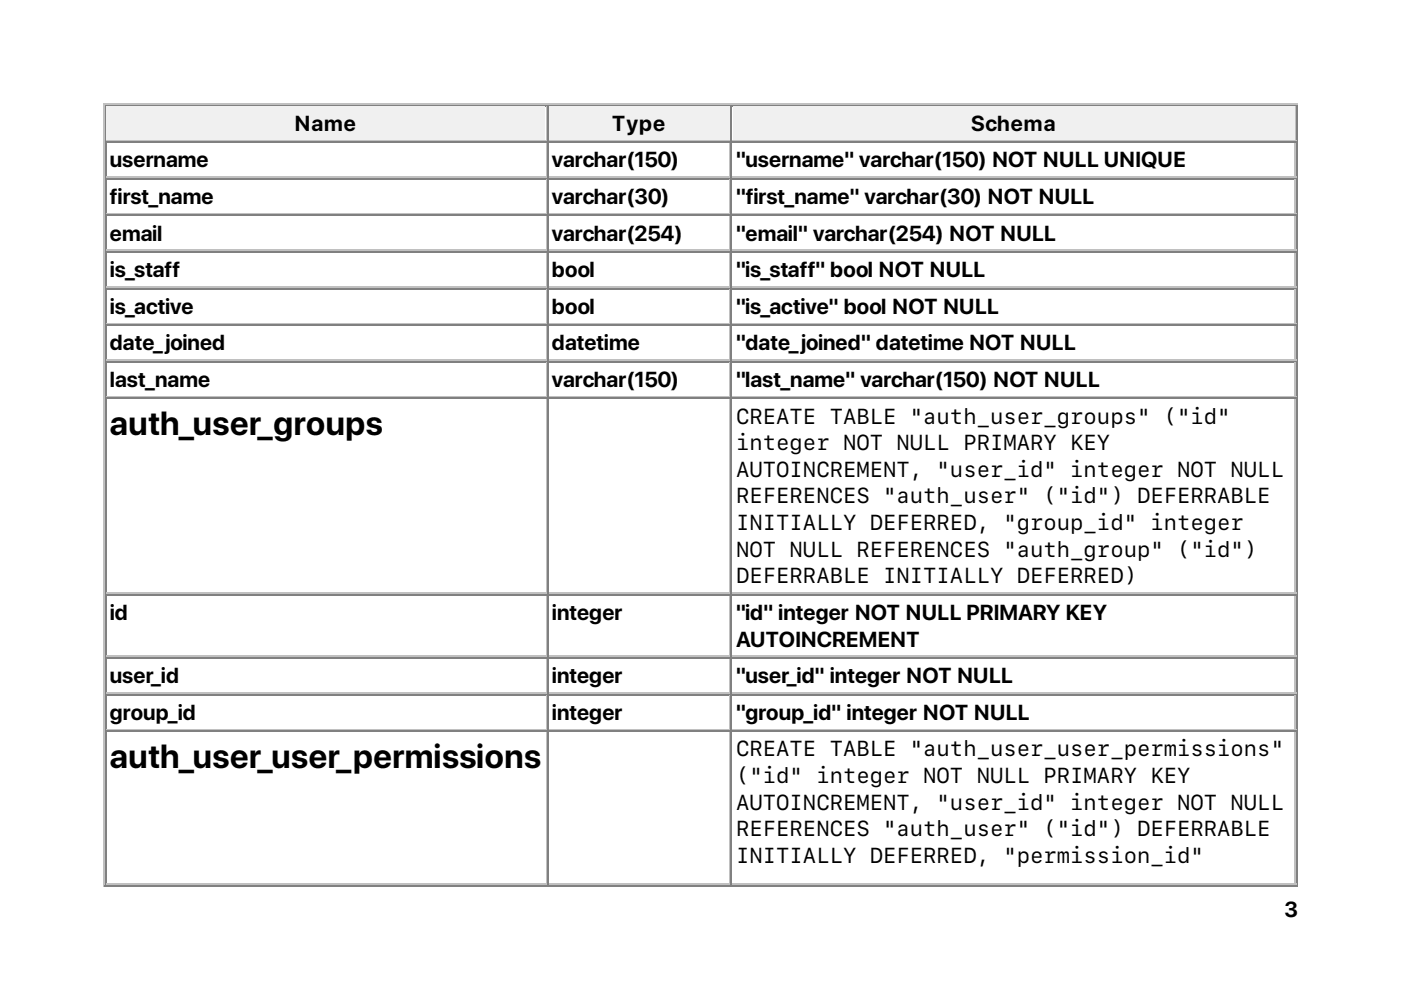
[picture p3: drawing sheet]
<svg xmlns="http://www.w3.org/2000/svg" width="297mm" height="210mm" viewBox="0 0 297 210" stroke-linecap="round" stroke-linejoin="round" font-family="sans-serif">
<defs><g id="words">
<g font-size="7.1">
<text x="23.3" y="92.2">auth_user_groups</text>
<text x="23.3" y="162.7">auth_user_user_permissions</text>
</g>
<g font-size="4.6">
<text x="62.5" y="27.7">Name</text>
<text x="129.8" y="27.7">Type</text>
<text x="205.9" y="27.7">Schema</text>
<text x="23.3" y="35.5">username</text>
<text x="117" y="35.5">varchar(150)</text>
<text x="156.1" y="35.5">&quot;username&quot; varchar(150) NOT NULL UNIQUE</text>
<text x="23.3" y="43.2">first_name</text>
<text x="117" y="43.2">varchar(30)</text>
<text x="156.1" y="43.2">&quot;first_name&quot; varchar(30) NOT NULL</text>
<text x="23.3" y="51">email</text>
<text x="117" y="51">varchar(254)</text>
<text x="156.1" y="51">&quot;email&quot; varchar(254) NOT NULL</text>
<text x="23.3" y="58.8">is_staff</text>
<text x="117" y="58.8">bool</text>
<text x="156.1" y="58.8">&quot;is_staff&quot; bool NOT NULL</text>
<text x="23.3" y="66.5">is_active</text>
<text x="117" y="66.5">bool</text>
<text x="156.1" y="66.5">&quot;is_active&quot; bool NOT NULL</text>
<text x="23.3" y="74.3">date_joined</text>
<text x="117" y="74.3">datetime</text>
<text x="156.1" y="74.3">&quot;date_joined&quot; datetime NOT NULL</text>
<text x="23.3" y="82">last_name</text>
<text x="117" y="82">varchar(150)</text>
<text x="156.1" y="82">&quot;last_name&quot; varchar(150) NOT NULL</text>
<text x="156.1" y="89.8">CREATE TABLE &quot;auth_user_groups&quot; (&quot;id&quot;</text>
<text x="156.1" y="95.4">integer NOT NULL PRIMARY KEY</text>
<text x="156.1" y="101.1">AUTOINCREMENT, &quot;user_id&quot; integer NOT NULL</text>
<text x="156.1" y="106.7">REFERENCES &quot;auth_user&quot; (&quot;id&quot;) DEFERRABLE</text>
<text x="156.1" y="112.4">INITIALLY DEFERRED, &quot;group_id&quot; integer</text>
<text x="156.1" y="118">NOT NULL REFERENCES &quot;auth_group&quot; (&quot;id&quot;)</text>
<text x="156.1" y="123.7">DEFERRABLE INITIALLY DEFERRED)</text>
<text x="23.3" y="131.4">id</text>
<text x="117" y="131.4">integer</text>
<text x="156.1" y="131.4">&quot;id&quot; integer NOT NULL PRIMARY KEY</text>
<text x="156.1" y="137.1">AUTOINCREMENT</text>
<text x="23.3" y="144.8">user_id</text>
<text x="117" y="144.8">integer</text>
<text x="156.1" y="144.8">&quot;user_id&quot; integer NOT NULL</text>
<text x="23.3" y="152.6">group_id</text>
<text x="117" y="152.6">integer</text>
<text x="156.1" y="152.6">&quot;group_id&quot; integer NOT NULL</text>
<text x="156.1" y="160.4">CREATE TABLE &quot;auth_user_user_permissions&quot;</text>
<text x="156.1" y="166">(&quot;id&quot; integer NOT NULL PRIMARY KEY</text>
<text x="156.1" y="171.6">AUTOINCREMENT, &quot;user_id&quot; integer NOT NULL</text>
<text x="156.1" y="177.3">REFERENCES &quot;auth_user&quot; (&quot;id&quot;) DEFERRABLE</text>
<text x="156.1" y="182.9">INITIALLY DEFERRED, &quot;permission_id&quot;</text>
<text x="272.3" y="194.4">3</text>
</g>
</g></defs>
<path d="M22 21.9v166.1M22.2 22h253M22.6 29.8h93.5M115.9 22.6v7" fill="none" stroke="#c0c0c0" stroke-width=".35"/>
<path d="M22.4 22.2v7.8M22.6 22.4h93.5M275 22.2v165.5M22.2 187.9h253" fill="none" stroke="#808080" stroke-width=".35"/>
<g fill="#f0f0f0">
<path d="M22.6 22.6h93v7h-93z"/>
<path d="M62.4 23.3h13.2v5.4h-13.2z"/>
</g>
<path d="M116.2 22.2v7.8M116.4 22.4h38.5" fill="none" stroke="#808080" stroke-width=".35"/>
<path d="M116.4 29.8h38.5M154.7 22.6v7" fill="none" stroke="#c0c0c0" stroke-width=".35"/>
<g fill="#f0f0f0">
<path d="M116.3 22.6h38.4v7h-38.4z"/>
<path d="M129.5 23.3h11.4v5.4h-11.4z"/>
</g>
<path d="M155 22.2v7.8M155.2 22.4h119.6" fill="none" stroke="#808080" stroke-width=".35"/>
<path d="M155.2 29.8h119.6M274.6 22.6v7" fill="none" stroke="#c0c0c0" stroke-width=".35"/>
<g fill="#f0f0f0">
<path d="M155.4 22.6h119.1v7h-119.1z"/>
<path d="M205.7 23.3h18v5.4h-18z"/>
</g>
<g fill="none" stroke="#808080" stroke-width=".35">
<path d="M22.4 30v157.7M22.6 30.2h93.5M22.6 37.9h93.5M116.2 30v157.7M116.4 30.2h38.5M116.4 37.9h38.5M155 30v157.7M155.2 30.2h119.6M155.2 37.9h119.6M22.6 45.7h93.5M22.6 53.4h93.5M116.4 45.7h38.5"/>
<path d="M116.4 53.4h38.5M155.2 45.7h119.6M155.2 53.4h119.6M22.6 61.2h93.5M22.6 69h93.5M22.6 76.7h93.5M116.4 61.2h38.5M116.4 69h38.5M116.4 76.7h38.5M155.2 61.2h119.6M155.2 69h119.6M155.2 76.7h119.6"/>
<path d="M22.6 84.5h93.5M116.4 84.5h38.5M155.2 84.5h119.6M22.6 126.1h93.5M22.6 139.5h93.5M116.4 126.1h38.5M116.4 139.5h38.5M155.2 126.1h119.6M155.2 139.5h119.6M22.6 147.3h93.5M22.6 155h93.5M116.4 147.3h38.5"/>
<path d="M116.4 155h38.5M155.2 147.3h119.6M155.2 155h119.6"/>
</g>
<g fill="none" stroke="#c0c0c0" stroke-width=".35">
<path d="M22.6 37.6h93.5M115.9 30.3v7.1M115.9 38.1v7.1M116.4 37.6h38.5M154.7 30.3v7.1M154.7 38.1v7.1M155.2 37.6h119.6M274.6 30.3v7.1M274.6 38.1v7.1M22.6 45.3h93.5M22.6 53.1h93.5M115.9 45.9v7"/>
<path d="M115.9 53.6v7.1M116.4 45.3h38.5M116.4 53.1h38.5M154.7 45.9v7M154.7 53.6v7.1M155.2 45.3h119.6M155.2 53.1h119.6M274.6 45.9v7M274.6 53.6v7.1M22.6 60.9h93.5M22.6 68.6h93.5M22.6 76.4h93.5"/>
<path d="M115.9 61.4v7M115.9 69.1v7.1M115.9 76.9v7.1M116.4 60.9h38.5M116.4 68.6h38.5M116.4 76.4h38.5M154.7 61.4v7M154.7 69.1v7.1M154.7 76.9v7.1M155.2 60.9h119.6M155.2 68.6h119.6M155.2 76.4h119.6"/>
<path d="M274.6 61.4v7M274.6 69.1v7.1M274.6 76.9v7.1M22.6 84.1h93.5M115.9 84.7v40.9M116.4 84.1h38.5M154.7 84.7v40.9M155.2 84.1h119.6M274.6 84.7v40.9M22.6 125.8h93.5M22.6 139.2h93.5M115.9 126.3v12.7"/>
<path d="M115.9 139.7v7.1M116.4 125.8h38.5M116.4 139.2h38.5M154.7 126.3v12.7M154.7 139.7v7.1M155.2 125.8h119.6M155.2 139.2h119.6M274.6 126.3v12.7M274.6 139.7v7.1M22.6 146.9h93.5M22.6 154.7h93.5M115.9 147.5v7"/>
<path d="M115.9 155.2v32.1M116.4 146.9h38.5M116.4 154.7h38.5M154.7 147.5v7M154.7 155.2v32.1M155.2 146.9h119.6M155.2 154.7h119.6M274.6 147.5v7M274.6 155.2v32.1M22.6 187.5h93.5M116.4 187.5h38.5M155.2 187.5h119.6"/>
</g>
<use href="#words"/>
</svg>
